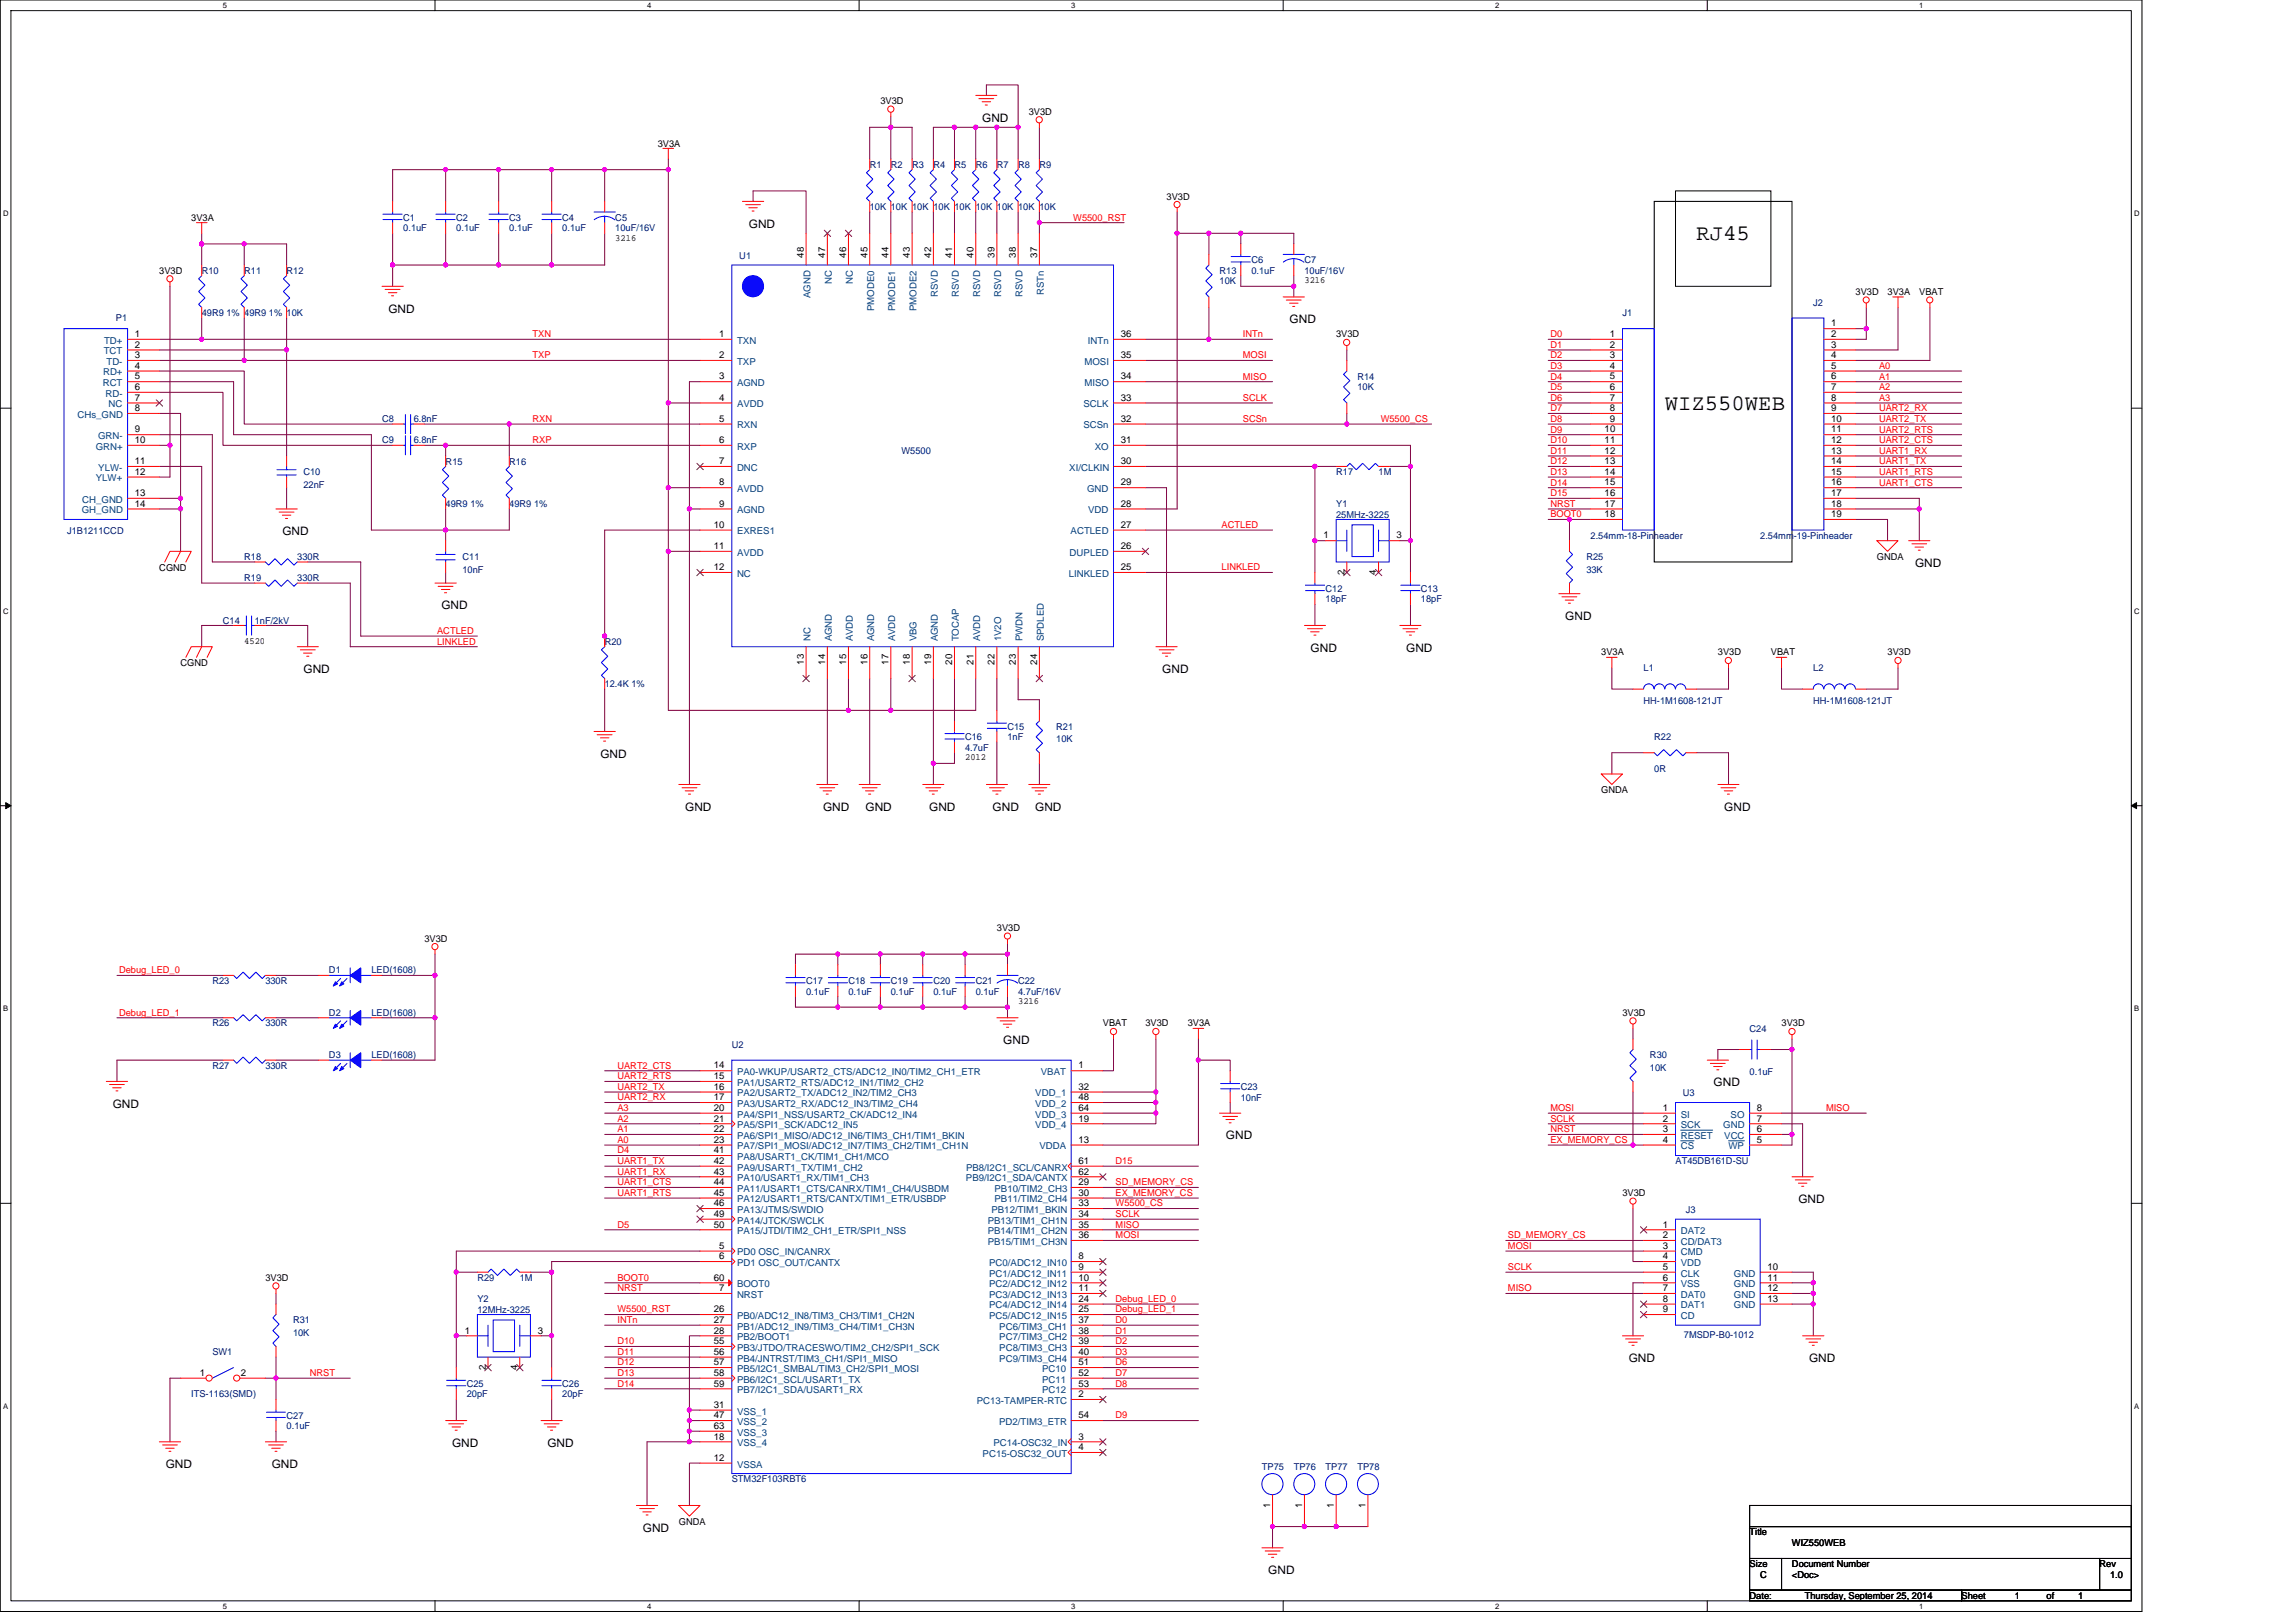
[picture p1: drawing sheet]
<svg xmlns="http://www.w3.org/2000/svg" width="297mm" height="210mm" viewBox="0 0 297 210" stroke-linecap="round" stroke-linejoin="round" font-family="sans-serif">
<defs><g id="words">
<g font-size="2.9">
<text x="219.5" y="31.1">RJ45</text>
<text x="215.4" y="53.1">WIZ550WEB</text>
</g>
<g font-size="1.5">
<text x="127.1" y="15.8">GND</text>
<text x="96.9" y="29.5">GND</text>
<text x="50.2" y="40.4">GND</text>
<text x="166.8" y="41.8">GND</text>
<text x="36.5" y="69.3">GND</text>
<text x="247.8" y="73.4">GND</text>
<text x="57.1" y="78.8">GND</text>
<text x="202.5" y="80.2">GND</text>
<text x="39.3" y="87.1">GND</text>
<text x="150.4" y="87.1">GND</text>
<text x="169.6" y="84.3">GND</text>
<text x="181.9" y="84.3">GND</text>
<text x="77.7" y="98.1">GND</text>
<text x="88.6" y="104.9">GND</text>
<text x="106.5" y="104.9">GND</text>
<text x="112" y="104.9">GND</text>
<text x="120.2" y="104.9">GND</text>
<text x="128.4" y="104.9">GND</text>
<text x="133.9" y="104.9">GND</text>
<text x="223.1" y="104.9">GND</text>
<text x="129.8" y="135.1">GND</text>
<text x="14.6" y="143.3">GND</text>
<text x="221.7" y="140.6">GND</text>
<text x="158.6" y="147.4">GND</text>
<text x="232.7" y="155.7">GND</text>
<text x="210.7" y="176.2">GND</text>
<text x="234" y="176.2">GND</text>
<text x="21.4" y="189.9">GND</text>
<text x="35.2" y="189.9">GND</text>
<text x="58.5" y="187.2">GND</text>
<text x="70.8" y="187.2">GND</text>
<text x="83.2" y="198.2">GND</text>
<text x="164.1" y="203.7">GND</text>
</g>
<g font-size="1.2">
<text x="113.9" y="13.5">3V3D</text>
<text x="133.1" y="14.8">3V3D</text>
<text x="85.1" y="19">3V3A</text>
<text x="24.7" y="28.6">3V3A</text>
<text x="150.9" y="25.8">3V3D</text>
<text x="20.6" y="35.4">3V3D</text>
<text x="79.6" y="31.2">3216</text>
<text x="104" y="33.3" transform="rotate(-90 104 33.3)">48</text>
<text x="106.7" y="33.3" transform="rotate(-90 106.7 33.3)">47</text>
<text x="109.5" y="33.3" transform="rotate(-90 109.5 33.3)">46</text>
<text x="112.2" y="33.3" transform="rotate(-90 112.2 33.3)">45</text>
<text x="115" y="33.3" transform="rotate(-90 115 33.3)">44</text>
<text x="117.7" y="33.3" transform="rotate(-90 117.7 33.3)">43</text>
<text x="120.5" y="33.3" transform="rotate(-90 120.5 33.3)">42</text>
<text x="123.2" y="33.3" transform="rotate(-90 123.2 33.3)">41</text>
<text x="125.9" y="33.3" transform="rotate(-90 125.9 33.3)">40</text>
<text x="128.7" y="33.3" transform="rotate(-90 128.7 33.3)">39</text>
<text x="131.4" y="33.3" transform="rotate(-90 131.4 33.3)">38</text>
<text x="134.2" y="33.3" transform="rotate(-90 134.2 33.3)">37</text>
<text x="168.8" y="36.6">3216</text>
<text x="240.1" y="38.2">3V3D</text>
<text x="244.2" y="38.2">3V3A</text>
<text x="248.3" y="38.2">VBAT</text>
<text x="17.5" y="43.6">1</text>
<text x="17.5" y="47.7">4</text>
<text x="17.5" y="45">2</text>
<text x="17.5" y="46.3">3</text>
<text x="93" y="43.6">1</text>
<text x="93" y="46.3">2</text>
<text x="145" y="46.3">35</text>
<text x="145" y="43.6">36</text>
<text x="172.9" y="43.6">3V3D</text>
<text x="208.3" y="43.6">1</text>
<text x="208.3" y="45">2</text>
<text x="208.3" y="46.3">3</text>
<text x="208.3" y="47.7">4</text>
<text x="236.9" y="42.2">1</text>
<text x="236.9" y="43.6">2</text>
<text x="236.9" y="45">3</text>
<text x="236.9" y="46.3">4</text>
<text x="236.9" y="47.7">5</text>
<text x="17.5" y="49.1">5</text>
<text x="17.5" y="50.5">6</text>
<text x="17.5" y="53.2">8</text>
<text x="17.5" y="51.8">7</text>
<text x="93" y="49.1">3</text>
<text x="93" y="51.8">4</text>
<text x="145" y="49.1">34</text>
<text x="145" y="51.8">33</text>
<text x="208.3" y="49.1">5</text>
<text x="208.3" y="50.5">6</text>
<text x="208.3" y="51.8">7</text>
<text x="208.3" y="53.2">8</text>
<text x="236.9" y="49.1">6</text>
<text x="236.9" y="50.5">7</text>
<text x="236.9" y="51.8">8</text>
<text x="236.9" y="53.2">9</text>
<text x="17.5" y="55.9">9</text>
<text x="17.5" y="57.3">10</text>
<text x="93" y="54.6">5</text>
<text x="93" y="57.3">6</text>
<text x="145" y="54.6">32</text>
<text x="145" y="57.3">31</text>
<text x="207.6" y="55.9">10</text>
<text x="207.6" y="57.3">11</text>
<text x="207.6" y="58.7">12</text>
<text x="208.3" y="54.6">9</text>
<text x="236.9" y="54.6">10</text>
<text x="236.9" y="55.9">11</text>
<text x="236.9" y="57.3">12</text>
<text x="236.9" y="58.7">13</text>
<text x="17.5" y="65.6">14</text>
<text x="17.5" y="60">11</text>
<text x="17.5" y="64.2">13</text>
<text x="17.5" y="61.4">12</text>
<text x="93" y="60">7</text>
<text x="93" y="62.8">8</text>
<text x="93" y="65.6">9</text>
<text x="145" y="62.8">29</text>
<text x="145" y="65.6">28</text>
<text x="145" y="60">30</text>
<text x="207.6" y="60">13</text>
<text x="207.6" y="61.4">14</text>
<text x="207.6" y="62.8">15</text>
<text x="207.6" y="64.2">16</text>
<text x="207.6" y="65.6">17</text>
<text x="236.9" y="60">14</text>
<text x="236.9" y="61.4">15</text>
<text x="236.9" y="62.8">16</text>
<text x="236.9" y="64.2">17</text>
<text x="236.9" y="65.6">18</text>
<text x="92.4" y="68.3">10</text>
<text x="92.4" y="71">11</text>
<text x="145" y="71">26</text>
<text x="145" y="68.3">27</text>
<text x="171.2" y="69.7">1</text>
<text x="180.7" y="69.7">3</text>
<text x="207.6" y="66.9">18</text>
<text x="236.9" y="66.9">19</text>
<text x="20.6" y="73.8">CGND</text>
<text x="92.4" y="73.8">12</text>
<text x="145" y="73.8">25</text>
<text x="173.9" y="74.4" transform="rotate(-90 173.9 74.4)">2</text>
<text x="178.1" y="74.4" transform="rotate(-90 178.1 74.4)">4</text>
<text x="242.8" y="72.5">GNDA</text>
<text x="31.6" y="83.3">4520</text>
<text x="23.4" y="86.2">CGND</text>
<text x="104" y="86" transform="rotate(-90 104 86)">13</text>
<text x="106.7" y="86" transform="rotate(-90 106.7 86)">14</text>
<text x="109.5" y="86" transform="rotate(-90 109.5 86)">15</text>
<text x="112.2" y="86" transform="rotate(-90 112.2 86)">16</text>
<text x="115" y="86" transform="rotate(-90 115 86)">17</text>
<text x="117.7" y="86" transform="rotate(-90 117.7 86)">18</text>
<text x="120.5" y="86" transform="rotate(-90 120.5 86)">19</text>
<text x="123.2" y="86" transform="rotate(-90 123.2 86)">20</text>
<text x="125.9" y="86" transform="rotate(-90 125.9 86)">21</text>
<text x="128.7" y="86" transform="rotate(-90 128.7 86)">22</text>
<text x="131.4" y="86" transform="rotate(-90 131.4 86)">23</text>
<text x="134.2" y="86" transform="rotate(-90 134.2 86)">24</text>
<text x="207.2" y="84.8">3V3A</text>
<text x="222.2" y="84.8">3V3D</text>
<text x="229.1" y="84.8">VBAT</text>
<text x="244.2" y="84.8">3V3D</text>
<text x="124.9" y="98.4">2012</text>
<text x="207.2" y="102.6">GNDA</text>
<text x="54.9" y="121.8">3V3D</text>
<text x="129" y="120.5">3V3D</text>
<text x="131.7" y="129.9">3216</text>
<text x="209.9" y="131.4">3V3D</text>
<text x="142.7" y="132.8">VBAT</text>
<text x="148.2" y="132.8">3V3D</text>
<text x="153.7" y="132.8">3V3A</text>
<text x="230.5" y="132.8">3V3D</text>
<text x="92.4" y="138.2">14</text>
<text x="92.4" y="139.6">15</text>
<text x="92.4" y="141">16</text>
<text x="92.4" y="142.3">17</text>
<text x="92.4" y="143.7">20</text>
<text x="139.5" y="141">32</text>
<text x="139.5" y="142.3">48</text>
<text x="139.5" y="143.7">64</text>
<text x="139.5" y="138.2">1</text>
<text x="215.1" y="143.7">1</text>
<text x="227.3" y="143.7">8</text>
<text x="92.4" y="145.1">21</text>
<text x="92.4" y="146.5">22</text>
<text x="92.4" y="147.8">23</text>
<text x="92.4" y="149.2">41</text>
<text x="139.5" y="145.1">19</text>
<text x="139.5" y="147.8">13</text>
<text x="215.1" y="146.5">3</text>
<text x="215.1" y="147.8">4</text>
<text x="215.1" y="145.1">2</text>
<text x="227.3" y="145.1">7</text>
<text x="227.3" y="147.8">5</text>
<text x="227.3" y="146.5">6</text>
<text x="92.4" y="152">43</text>
<text x="92.4" y="153.3">44</text>
<text x="92.4" y="154.7">45</text>
<text x="92.4" y="150.6">42</text>
<text x="139.5" y="150.6">61</text>
<text x="139.5" y="152">62</text>
<text x="139.5" y="153.3">29</text>
<text x="139.5" y="154.7">30</text>
<text x="209.9" y="154.7">3V3D</text>
<text x="92.4" y="156.1">46</text>
<text x="92.4" y="157.4">49</text>
<text x="92.4" y="158.8">50</text>
<text x="93" y="161.6">5</text>
<text x="139.5" y="157.4">34</text>
<text x="139.5" y="158.8">35</text>
<text x="139.5" y="160.2">36</text>
<text x="139.5" y="156.1">33</text>
<text x="215.1" y="158.8">1</text>
<text x="215.1" y="160.2">2</text>
<text x="215.1" y="161.6">3</text>
<text x="34.3" y="165.7">3V3D</text>
<text x="92.4" y="165.7">60</text>
<text x="93" y="167">7</text>
<text x="93" y="162.9">6</text>
<text x="139.5" y="162.9">8</text>
<text x="139.5" y="164.3">9</text>
<text x="139.5" y="165.7">10</text>
<text x="139.5" y="167">11</text>
<text x="215.1" y="162.9">4</text>
<text x="215.1" y="164.3">5</text>
<text x="215.1" y="165.7">6</text>
<text x="215.1" y="167">7</text>
<text x="228.7" y="164.3">10</text>
<text x="228.7" y="165.7">11</text>
<text x="228.7" y="167">12</text>
<text x="60.1" y="172.5">1</text>
<text x="69.6" y="172.5">3</text>
<text x="92.4" y="169.8">26</text>
<text x="92.4" y="171.2">27</text>
<text x="92.4" y="172.5">28</text>
<text x="92.4" y="173.9">55</text>
<text x="139.5" y="168.4">24</text>
<text x="139.5" y="169.8">25</text>
<text x="139.5" y="171.2">37</text>
<text x="139.5" y="172.5">38</text>
<text x="139.5" y="173.9">39</text>
<text x="215.1" y="168.4">8</text>
<text x="215.1" y="169.8">9</text>
<text x="228.7" y="168.4">13</text>
<text x="25.8" y="178">1</text>
<text x="31.2" y="178">2</text>
<text x="62.8" y="177.2" transform="rotate(-90 62.8 177.2)">2</text>
<text x="66.9" y="177.2" transform="rotate(-90 66.9 177.2)">4</text>
<text x="92.4" y="175.3">56</text>
<text x="92.4" y="176.6">57</text>
<text x="92.4" y="178">58</text>
<text x="92.4" y="179.4">59</text>
<text x="139.5" y="175.3">40</text>
<text x="139.5" y="176.6">51</text>
<text x="139.5" y="178">52</text>
<text x="139.5" y="179.4">53</text>
<text x="92.4" y="182.1">31</text>
<text x="92.4" y="183.5">47</text>
<text x="92.4" y="184.9">63</text>
<text x="139.5" y="180.8">2</text>
<text x="139.5" y="183.5">54</text>
<text x="92.4" y="186.2">18</text>
<text x="92.4" y="189">12</text>
<text x="139.5" y="187.6">4</text>
<text x="139.5" y="186.2">3</text>
<text x="87.8" y="197.3">GNDA</text>
<text x="164.3" y="195.1" transform="rotate(-90 164.3 195.1)">1</text>
<text x="168.5" y="195.1" transform="rotate(-90 168.5 195.1)">1</text>
<text x="172.6" y="195.1" transform="rotate(-90 172.6 195.1)">1</text>
<text x="176.7" y="195.1" transform="rotate(-90 176.7 195.1)">1</text>
<text x="226.4" y="198.6">Title</text>
<text x="226.4" y="202.8">Size</text>
<text x="231.8" y="202.8">Document Number</text>
<text x="231.8" y="200">WIZ550WEB</text>
<text x="271.6" y="202.8">Rev</text>
<text x="226.4" y="206.9">Date:</text>
<text x="227.7" y="204.1">C</text>
<text x="231.8" y="204.1">&lt;Doc&gt;</text>
<text x="233.5" y="206.9">Thursday, September 25, 2014</text>
<text x="253.8" y="206.9">Sheet</text>
<text x="260.6" y="206.9">1</text>
<text x="264.8" y="206.9">of</text>
<text x="268.9" y="206.9">1</text>
<text x="273" y="204.1">1.0</text>
</g>
<g font-size="1.2" fill="#000080">
<text x="112.5" y="21.7">R1</text>
<text x="115.2" y="21.7">R2</text>
<text x="118" y="21.7">R3</text>
<text x="120.8" y="21.7">R4</text>
<text x="123.5" y="21.7">R5</text>
<text x="126.2" y="21.7">R6</text>
<text x="129" y="21.7">R7</text>
<text x="131.7" y="21.7">R8</text>
<text x="134.5" y="21.7">R9</text>
<text x="52.2" y="28.6">C1</text>
<text x="52.2" y="29.9">0.1uF</text>
<text x="59" y="28.6">C2</text>
<text x="59" y="29.9">0.1uF</text>
<text x="65.9" y="28.6">C3</text>
<text x="65.9" y="29.9">0.1uF</text>
<text x="72.7" y="28.6">C4</text>
<text x="72.7" y="29.9">0.1uF</text>
<text x="79.6" y="28.6">C5</text>
<text x="79.6" y="29.9">10uF/16V</text>
<text x="112.5" y="27.2">10K 10K 10K 10K 10K 10K 10K 10K 10K</text>
<text x="26.1" y="35.4">R10</text>
<text x="31.6" y="35.4">R11</text>
<text x="37.1" y="35.4">R12</text>
<text x="95.6" y="33.5">U1</text>
<text x="157.8" y="35.4">R13</text>
<text x="161.9" y="34">C6</text>
<text x="161.9" y="35.4">0.1uF</text>
<text x="168.8" y="34">C7</text>
<text x="168.8" y="35.4">10uF/16V</text>
<text x="15" y="41.6">P1</text>
<text x="26.1" y="40.9">49R9 1% 49R9 1% 10K</text>
<text x="157.8" y="36.8">10K</text>
<text x="209.9" y="40.9">J1</text>
<text x="234.6" y="39.5">J2</text>
<text x="175.6" y="49.1">R14</text>
<text x="175.6" y="50.5">10K</text>
<text x="49.4" y="57.4">C9</text>
<text x="49.4" y="54.6">C8</text>
<text x="53.5" y="57.4">6.8nF</text>
<text x="53.5" y="54.6">6.8nF</text>
<text x="116.6" y="58.7">W5500</text>
<text x="39.3" y="61.5">C10</text>
<text x="39.3" y="63.1">22nF</text>
<text x="57.7" y="60.1">R15</text>
<text x="57.7" y="65.6">49R9 1%</text>
<text x="65.9" y="60.1">R16</text>
<text x="65.9" y="65.6">49R9 1%</text>
<text x="172.9" y="61.5">R17</text>
<text x="172.9" y="65.6">Y1</text>
<text x="178.3" y="61.5">1M</text>
<text x="8.7" y="69.2">J1B1211CCD</text>
<text x="172.9" y="67">25MHz-3225</text>
<text x="205.8" y="69.7">2.54mm-18-Pinheader</text>
<text x="227.7" y="69.7">2.54mm-19-Pinheader</text>
<text x="31.6" y="72.5">R18</text>
<text x="31.6" y="75.2">R19</text>
<text x="38.5" y="72.5">330R</text>
<text x="38.5" y="75.2">330R</text>
<text x="59.8" y="72.5">C11</text>
<text x="59.8" y="74.1">10nF</text>
<text x="171.5" y="76.6">C12</text>
<text x="171.5" y="77.9">18pF</text>
<text x="183.8" y="76.6">C13</text>
<text x="183.8" y="77.9">18pF</text>
<text x="205.2" y="72.5">R25</text>
<text x="205.2" y="74.1">33K</text>
<text x="28.8" y="80.7">C14</text>
<text x="33" y="80.7">1nF/2kV</text>
<text x="78.2" y="83.4">R20</text>
<text x="78.2" y="88.9">12.4K 1%</text>
<text x="212.6" y="86.8">L1</text>
<text x="234.6" y="86.8">L2</text>
<text x="124.9" y="95.8">C16</text>
<text x="130.3" y="94.4">C15</text>
<text x="130.3" y="95.8">1nF</text>
<text x="136.6" y="94.4">R21</text>
<text x="212.6" y="91.1">HH-1M1608-121JT</text>
<text x="214" y="95.8">R22</text>
<text x="234.6" y="91.1">HH-1M1608-121JT</text>
<text x="124.9" y="97.1">4.7uF</text>
<text x="136.6" y="96">10K</text>
<text x="214" y="99.9">0R</text>
<text x="42.6" y="125.9">D1</text>
<text x="48" y="125.9">LED(1608)</text>
<text x="27.5" y="127.3">R23</text>
<text x="34.3" y="127.3">330R</text>
<text x="42.6" y="131.4">D2</text>
<text x="48" y="131.4">LED(1608)</text>
<text x="104.3" y="127.3">C17</text>
<text x="104.3" y="128.7">0.1uF</text>
<text x="109.8" y="127.3">C18</text>
<text x="109.8" y="128.7">0.1uF</text>
<text x="115.2" y="127.3">C19</text>
<text x="115.2" y="128.7">0.1uF</text>
<text x="120.8" y="127.3">C20</text>
<text x="120.8" y="128.7">0.1uF</text>
<text x="126.2" y="127.3">C21</text>
<text x="126.2" y="128.7">0.1uF</text>
<text x="131.7" y="127.3">C22</text>
<text x="131.7" y="128.7">4.7uF/16V</text>
<text x="27.5" y="132.8">R26</text>
<text x="34.3" y="132.8">330R</text>
<text x="42.6" y="136.9">D3</text>
<text x="48" y="136.9">LED(1608)</text>
<text x="94.7" y="135.6">U2</text>
<text x="213.5" y="136.9">R30</text>
<text x="226.4" y="133.5">C24</text>
<text x="27.5" y="138.3">R27</text>
<text x="34.3" y="138.3">330R</text>
<text x="160.5" y="141">C23</text>
<text x="160.5" y="142.4">10nF</text>
<text x="213.5" y="138.6">10K</text>
<text x="217.7" y="141.9">U3</text>
<text x="226.4" y="139.1">0.1uF</text>
<text x="216.8" y="150.6">AT45DB161D-SU</text>
<text x="218.1" y="156.9">J3</text>
<text x="61.8" y="165.7">R29</text>
<text x="67.2" y="165.7">1M</text>
<text x="37.9" y="171.2">R31</text>
<text x="37.9" y="172.8">10K</text>
<text x="61.8" y="168.5">Y2</text>
<text x="61.8" y="169.8">12MHz-3225</text>
<text x="217.8" y="173.1">7MSDP-B0-1012</text>
<text x="27.5" y="175.3">SW1</text>
<text x="60.4" y="179.4">C25</text>
<text x="72.7" y="179.4">C26</text>
<text x="24.7" y="180.8">ITS-1163(SMD)</text>
<text x="37.1" y="183.6">C27</text>
<text x="37.1" y="184.9">0.1uF</text>
<text x="60.4" y="180.8">20pF</text>
<text x="72.7" y="180.8">20pF</text>
<text x="94.7" y="191.8">STM32F103RBT6</text>
<text x="163.3" y="190.1">TP75</text>
<text x="167.4" y="190.1">TP76</text>
<text x="171.5" y="190.1">TP77</text>
<text x="175.6" y="190.1">TP78</text>
</g>
<g font-size="1.2" fill="#f00">
<text x="138.8" y="28.5">W5500_RST</text>
<text x="68.9" y="43.6">TXN</text>
<text x="68.9" y="46.4">TXP</text>
<text x="160.8" y="46.4">MOSI</text>
<text x="160.8" y="43.6">INTn</text>
<text x="200.6" y="43.6">D0</text>
<text x="200.6" y="45">D1</text>
<text x="200.6" y="46.4">D2</text>
<text x="200.6" y="47.7">D3</text>
<text x="243.1" y="47.7">A0</text>
<text x="160.8" y="51.9">SCLK</text>
<text x="160.8" y="49.1">MISO</text>
<text x="200.6" y="49.1">D4</text>
<text x="200.6" y="50.5">D5</text>
<text x="200.6" y="51.9">D6</text>
<text x="200.6" y="53.2">D7</text>
<text x="243.1" y="49.1">A1</text>
<text x="243.1" y="50.5">A2</text>
<text x="243.1" y="51.9">A3</text>
<text x="243.1" y="53.2">UART2_RX</text>
<text x="68.9" y="54.6">RXN</text>
<text x="68.9" y="57.3">RXP</text>
<text x="160.8" y="54.6">SCSn</text>
<text x="178.6" y="54.6">W5500_CS</text>
<text x="200.6" y="54.6">D8</text>
<text x="200.6" y="56">D9</text>
<text x="200.6" y="57.3">D10</text>
<text x="200.6" y="58.7">D11</text>
<text x="243.1" y="54.6">UART2_TX</text>
<text x="243.1" y="56">UART2_RTS</text>
<text x="243.1" y="57.3">UART2_CTS</text>
<text x="243.1" y="58.7">UART1_RX</text>
<text x="200.6" y="60.1">D12</text>
<text x="200.6" y="61.4">D13</text>
<text x="200.6" y="62.8">D14</text>
<text x="200.6" y="64.2">D15</text>
<text x="200.6" y="65.6">NRST</text>
<text x="243.1" y="60.1">UART1_TX</text>
<text x="243.1" y="61.4">UART1_RTS</text>
<text x="243.1" y="62.8">UART1_CTS</text>
<text x="158" y="68.3">ACTLED</text>
<text x="200.6" y="66.9">BOOT0</text>
<text x="158" y="73.8">LINKLED</text>
<text x="56.6" y="83.4">LINKLED</text>
<text x="56.6" y="82">ACTLED</text>
<text x="15.4" y="125.9">Debug_LED_0</text>
<text x="15.4" y="131.4">Debug_LED_1</text>
<text x="79.9" y="138.3">UART2_CTS</text>
<text x="79.9" y="139.6">UART2_RTS</text>
<text x="79.9" y="141">UART2_TX</text>
<text x="79.9" y="142.4">UART2_RX</text>
<text x="79.9" y="143.7">A3</text>
<text x="200.6" y="143.7">MOSI</text>
<text x="236.2" y="143.7">MISO</text>
<text x="79.9" y="145.1">A2</text>
<text x="79.9" y="146.5">A1</text>
<text x="79.9" y="147.9">A0</text>
<text x="79.9" y="149.2">D4</text>
<text x="200.6" y="146.5">NRST</text>
<text x="200.6" y="145.1">SCLK</text>
<text x="200.6" y="147.9">EX_MEMORY_CS</text>
<text x="79.9" y="150.6">UART1_TX</text>
<text x="79.9" y="152">UART1_RX</text>
<text x="79.9" y="153.4">UART1_CTS</text>
<text x="79.9" y="154.7">UART1_RTS</text>
<text x="144.3" y="150.6">D15</text>
<text x="144.3" y="154.7">EX_MEMORY_CS</text>
<text x="144.3" y="153.4">SD_MEMORY_CS</text>
<text x="79.9" y="158.8">D5</text>
<text x="144.3" y="156.1">W5500_CS</text>
<text x="144.3" y="157.5">SCLK</text>
<text x="144.3" y="158.8">MISO</text>
<text x="144.3" y="160.2">MOSI</text>
<text x="195.1" y="161.6">MOSI</text>
<text x="195.1" y="160.2">SD_MEMORY_CS</text>
<text x="79.9" y="167.1">NRST</text>
<text x="79.9" y="165.7">BOOT0</text>
<text x="195.1" y="164.3">SCLK</text>
<text x="195.1" y="167.1">MISO</text>
<text x="79.9" y="169.8">W5500_RST</text>
<text x="79.9" y="171.2">INTn</text>
<text x="79.9" y="173.9">D10</text>
<text x="144.3" y="168.4">Debug_LED_0</text>
<text x="144.3" y="169.8">Debug_LED_1</text>
<text x="144.3" y="171.2">D0</text>
<text x="144.3" y="172.6">D1</text>
<text x="144.3" y="173.9">D2</text>
<text x="40.1" y="178">NRST</text>
<text x="79.9" y="175.3">D11</text>
<text x="79.9" y="176.7">D12</text>
<text x="79.9" y="178">D13</text>
<text x="79.9" y="179.4">D14</text>
<text x="144.3" y="175.3">D3</text>
<text x="144.3" y="176.7">D6</text>
<text x="144.3" y="178">D7</text>
<text x="144.3" y="179.4">D8</text>
<text x="144.3" y="183.5">D9</text>
</g>
<g font-size="1.2" fill="#004080">
<text x="104.9" y="38.6" transform="rotate(-90 104.9 38.6)">AGND</text>
<text x="107.6" y="36.8" transform="rotate(-90 107.6 36.8)">NC</text>
<text x="110.3" y="36.8" transform="rotate(-90 110.3 36.8)">NC</text>
<text x="113.1" y="40.2" transform="rotate(-90 113.1 40.2)">PMODE0</text>
<text x="115.8" y="40.2" transform="rotate(-90 115.8 40.2)">PMODE1</text>
<text x="118.6" y="40.2" transform="rotate(-90 118.6 40.2)">PMODE2</text>
<text x="121.3" y="38.4" transform="rotate(-90 121.3 38.4)">RSVD</text>
<text x="124.1" y="38.4" transform="rotate(-90 124.1 38.4)">RSVD</text>
<text x="126.8" y="38.4" transform="rotate(-90 126.8 38.4)">RSVD</text>
<text x="129.5" y="38.4" transform="rotate(-90 129.5 38.4)">RSVD</text>
<text x="132.3" y="38.4" transform="rotate(-90 132.3 38.4)">RSVD</text>
<text x="135" y="38.2" transform="rotate(-90 135 38.2)">RSTn</text>
<text x="13.4" y="45.8">TCT</text>
<text x="13.5" y="44.5">TD+</text>
<text x="13.8" y="47.2">TD-</text>
<text x="95.4" y="44.5">TXN</text>
<text x="95.4" y="47.2">TXP</text>
<text x="140.3" y="47.2">MOSI</text>
<text x="140.7" y="44.5">INTn</text>
<text x="13.3" y="50">RCT</text>
<text x="13.3" y="48.6">RD+</text>
<text x="13.6" y="51.3">RD-</text>
<text x="14.1" y="52.7">NC</text>
<text x="95.4" y="50">AGND</text>
<text x="95.4" y="52.7">AVDD</text>
<text x="140.2" y="52.7">SCLK</text>
<text x="140.3" y="50">MISO</text>
<text x="10" y="54.1">CHs_GND</text>
<text x="12.4" y="58.2">GRN+</text>
<text x="12.7" y="56.8">GRN-</text>
<text x="95.4" y="55.4">RXN</text>
<text x="95.4" y="58.2">RXP</text>
<text x="140.2" y="55.4">SCSn</text>
<text x="141.6" y="58.2">XO</text>
<text x="10.6" y="65">CH_GND</text>
<text x="12.4" y="62.3">YLW+</text>
<text x="12.7" y="60.9">YLW-</text>
<text x="95.4" y="60.9">DNC</text>
<text x="95.4" y="63.7">AVDD</text>
<text x="138.3" y="60.9">XI/CLKIN</text>
<text x="140.6" y="63.7">GND</text>
<text x="10.6" y="66.4">GH_GND</text>
<text x="95.4" y="66.4">AGND</text>
<text x="95.4" y="69.2">EXRES1</text>
<text x="95.4" y="71.9">AVDD</text>
<text x="138.4" y="71.9">DUPLED</text>
<text x="138.5" y="69.2">ACTLED</text>
<text x="140.8" y="66.4">VDD</text>
<text x="95.4" y="74.6">NC</text>
<text x="138.3" y="74.6">LINKLED</text>
<text x="104.9" y="83" transform="rotate(-90 104.9 83)">NC</text>
<text x="107.6" y="83" transform="rotate(-90 107.6 83)">AGND</text>
<text x="110.3" y="83" transform="rotate(-90 110.3 83)">AVDD</text>
<text x="113.1" y="83" transform="rotate(-90 113.1 83)">AGND</text>
<text x="115.8" y="83" transform="rotate(-90 115.8 83)">AVDD</text>
<text x="118.6" y="83" transform="rotate(-90 118.6 83)">VBG</text>
<text x="121.3" y="83" transform="rotate(-90 121.3 83)">AGND</text>
<text x="124.1" y="83" transform="rotate(-90 124.1 83)">TOCAP</text>
<text x="126.8" y="83" transform="rotate(-90 126.8 83)">AVDD</text>
<text x="129.5" y="83" transform="rotate(-90 129.5 83)">1V2O</text>
<text x="132.3" y="83" transform="rotate(-90 132.3 83)">PWDN</text>
<text x="135" y="83" transform="rotate(-90 135 83)">SPDLED</text>
<text x="95.4" y="139.1">PA0-WKUP/USART2_CTS/ADC12_IN0/TIM2_CH1_ETR</text>
<text x="95.4" y="140.5">PA1/USART2_RTS/ADC12_IN1/TIM2_CH2</text>
<text x="95.4" y="141.9">PA2/USART2_TX/ADC12_IN2/TIM2_CH3</text>
<text x="95.4" y="143.2">PA3/USART2_RX/ADC12_IN3/TIM2_CH4</text>
<text x="133.9" y="141.9">VDD_1</text>
<text x="133.9" y="143.2">VDD_2</text>
<text x="134.7" y="139.1">VBAT</text>
<text x="95.4" y="144.6">PA4/SPI1_NSS/USART2_CK/ADC12_IN4</text>
<text x="95.4" y="146">PA5/SPI1_SCK/ADC12_IN5</text>
<text x="95.4" y="147.3">PA6/SPI1_MISO/ADC12_IN6/TIM3_CH1/TIM1_BKIN</text>
<text x="95.4" y="148.7">PA7/SPI1_MOSI/ADC12_IN7/TIM3_CH2/TIM1_CH1N</text>
<text x="133.9" y="144.6">VDD_3</text>
<text x="133.9" y="146">VDD_4</text>
<text x="134.5" y="148.7">VDDA</text>
<text x="217.4" y="144.6">SI</text>
<text x="217.4" y="146">SCK</text>
<text x="217.4" y="147.3">RESET</text>
<text x="217.4" y="148.7">CS</text>
<text x="222.9" y="146">GND</text>
<text x="223.1" y="147.3">VCC</text>
<text x="223.6" y="148.7">WP</text>
<text x="223.9" y="144.6">SO</text>
<text x="95.4" y="152.8">PA10/USART1_RX/TIM1_CH3</text>
<text x="95.4" y="154.2">PA11/USART1_CTS/CANRX/TIM1_CH4/USBDM</text>
<text x="95.4" y="155.6">PA12/USART1_RTS/CANTX/TIM1_ETR/USBDP</text>
<text x="95.4" y="150.1">PA8/USART1_CK/TIM1_CH1/MCO</text>
<text x="95.4" y="151.4">PA9/USART1_TX/TIM1_CH2</text>
<text x="125" y="152.8">PB9/I2C1_SDA/CANTX</text>
<text x="125" y="151.4">PB8/I2C1_SCL/CANRX</text>
<text x="128.7" y="154.2">PB10/TIM2_CH3</text>
<text x="128.7" y="155.6">PB11/TIM2_CH4</text>
<text x="95.4" y="156.9">PA13/JTMS/SWDIO</text>
<text x="95.4" y="158.3">PA14/JTCK/SWCLK</text>
<text x="95.4" y="159.7">PA15/JTDI/TIM2_CH1_ETR/SPI1_NSS</text>
<text x="127.8" y="158.3">PB13/TIM1_CH1N</text>
<text x="127.8" y="159.7">PB14/TIM1_CH2N</text>
<text x="127.8" y="161.1">PB15/TIM1_CH3N</text>
<text x="128.3" y="156.9">PB12/TIM1_BKIN</text>
<text x="217.4" y="159.7">DAT2</text>
<text x="217.4" y="161.1">CD/DAT3</text>
<text x="95.4" y="167.9">NRST</text>
<text x="95.4" y="166.5">BOOT0</text>
<text x="95.4" y="162.4">PD0 OSC_IN/CANRX</text>
<text x="95.4" y="163.8">PD1 OSC_OUT/CANTX</text>
<text x="128" y="163.8">PC0/ADC12_IN10</text>
<text x="128" y="165.2">PC1/ADC12_IN11</text>
<text x="128" y="166.5">PC2/ADC12_IN12</text>
<text x="128" y="167.9">PC3/ADC12_IN13</text>
<text x="217.4" y="162.4">CMD</text>
<text x="217.4" y="163.8">VDD</text>
<text x="217.4" y="165.2">CLK</text>
<text x="217.4" y="166.5">VSS</text>
<text x="217.4" y="167.9">DAT0</text>
<text x="224.3" y="165.2">GND</text>
<text x="224.3" y="166.5">GND</text>
<text x="224.3" y="167.9">GND</text>
<text x="95.4" y="170.6">PB0/ADC12_IN8/TIM3_CH3/TIM1_CH2N</text>
<text x="95.4" y="172">PB1/ADC12_IN9/TIM3_CH4/TIM1_CH3N</text>
<text x="95.4" y="173.4">PB2/BOOT1</text>
<text x="128" y="169.3">PC4/ADC12_IN14</text>
<text x="128" y="170.6">PC5/ADC12_IN15</text>
<text x="129.3" y="172">PC6/TIM3_CH1</text>
<text x="129.3" y="173.4">PC7/TIM3_CH2</text>
<text x="217.4" y="169.3">DAT1</text>
<text x="217.4" y="170.6">CD</text>
<text x="224.3" y="169.3">GND</text>
<text x="95.4" y="174.8">PB3/JTDO/TRACESWO/TIM2_CH2/SPI1_SCK</text>
<text x="95.4" y="176.1">PB4/JNTRST/TIM3_CH1/SPI1_MISO</text>
<text x="95.4" y="177.5">PB5/I2C1_SMBAL/TIM3_CH2/SPI1_MOSI</text>
<text x="95.4" y="178.9">PB6/I2C1_SCL/USART1_TX</text>
<text x="129.3" y="174.8">PC8/TIM3_CH3</text>
<text x="129.3" y="176.1">PC9/TIM3_CH4</text>
<text x="134.8" y="177.5">PC10</text>
<text x="134.8" y="178.9">PC11</text>
<text x="95.4" y="183">VSS_1</text>
<text x="95.4" y="184.4">VSS_2</text>
<text x="95.4" y="185.7">VSS_3</text>
<text x="95.4" y="180.3">PB7/I2C1_SDA/USART1_RX</text>
<text x="126.4" y="181.6">PC13-TAMPER-RTC</text>
<text x="129.3" y="184.4">PD2/TIM3_ETR</text>
<text x="134.8" y="180.3">PC12</text>
<text x="95.4" y="187.1">VSS_4</text>
<text x="95.4" y="189.9">VSSA</text>
<text x="127.1" y="188.5">PC15-OSC32_OUT</text>
<text x="128.5" y="187.1">PC14-OSC32_IN</text>
</g>
<g font-size="1">
<text x="28.8" y="1">5</text>
<text x="83.7" y="1">4</text>
<text x="138.6" y="1">3</text>
<text x="193.4" y="1">2</text>
<text x="248.3" y="1">1</text>
<text x=".4" y="28">D</text>
<text x="276.1" y="28">D</text>
<text x=".4" y="79.4">C</text>
<text x="276.1" y="79.4">C</text>
<text x=".4" y="130.9">B</text>
<text x="276.1" y="130.9">B</text>
<text x=".4" y="182.3">A</text>
<text x="276.1" y="182.3">A</text>
<text x="28.8" y="208.2">5</text>
<text x="83.7" y="208.2">4</text>
<text x="138.6" y="208.2">3</text>
<text x="193.4" y="208.2">2</text>
<text x="248.3" y="208.2">1</text>
</g>
</g></defs>
<path d="M0 0h277.1v208.5h-277.1zM1.4 1.4h274.3v205.7h-274.3z" fill="none" stroke="#000" stroke-width=".13"/>
<g fill="#fff">
<path d="M28.8 .1h.6v1.1h-.6z"/>
<path d="M28.8 207.3h.6v1.1h-.6z"/>
</g>
<path d="M56.3 0v1.4M56.3 207.1v1.4" fill="none" stroke="#000" stroke-width=".13"/>
<g fill="#fff">
<path d="M83.7 .1h.6v1.1h-.6z"/>
<path d="M83.7 207.3h.6v1.1h-.6z"/>
</g>
<path d="M111.1 0v1.4M111.1 207.1v1.4" fill="none" stroke="#000" stroke-width=".13"/>
<g fill="#fff">
<path d="M138.6 .1h.5v1.1h-.5z"/>
<path d="M138.6 207.3h.5v1.1h-.5z"/>
</g>
<path d="M166 0v1.4M166 207.1v1.4" fill="none" stroke="#000" stroke-width=".13"/>
<g fill="#fff">
<path d="M193.4 .1h.6v1.1h-.6z"/>
<path d="M193.4 207.3h.6v1.1h-.6z"/>
</g>
<path d="M220.9 0v1.4M220.9 207.1v1.4" fill="none" stroke="#000" stroke-width=".13"/>
<g fill="#fff">
<path d="M248.3 .1h.6v1.1h-.6z"/>
<path d="M248.3 207.3h.6v1.1h-.6z"/>
<path d="M.4 27.1h.7v1.1h-.7z"/>
<path d="M276.1 27.1h.7v1.1h-.7z"/>
<path d="M.4 78.5h.7v1.1h-.7z"/>
<path d="M276.1 78.5h.7v1.1h-.7z"/>
</g>
<path d="M0 52.8h1.4M275.7 52.8h1.4" fill="none" stroke="#000" stroke-width=".13"/>
<g fill="#fff">
<path d="M.4 130h.7v1.1h-.7z"/>
<path d="M276.1 130h.7v1.1h-.7z"/>
</g>
<path d="M0 104.2h1.4M275.7 104.2h1.4" fill="none" stroke="#000" stroke-width=".13"/>
<path d="M.7 103.8l.7 .4-.7 .4zM275.7 104.2l.7-.4v.8z" fill="#000" stroke="#000" stroke-width=".13"/>
<g fill="#fff">
<path d="M.4 181.4h.7v1.1h-.7z"/>
<path d="M276.1 181.4h.7v1.1h-.7z"/>
</g>
<path d="M214 26.1h17.8v46.6h-17.8zM216.8 24.7h12.3v12.3h-12.3zM0 155.7h1.4M275.7 155.7h1.4M226.4 194.8h49.3v2.7h-49.3zM226.4 197.5h49.3v4.1h-49.3zM226.4 201.6h4.1v4.1h-4.1zM226.4 205.7h27.4v1.4h-27.4zM230.5 201.6h41.1v4.1h-41.1zM253.8 205.7h21.9v1.4h-21.9zM271.6 201.6h4.1v4.1h-4.1z" fill="none" stroke="#000" stroke-width=".13"/>
<g fill="none" stroke="#800040" stroke-width=".13">
<path d="M115.2 16.5h2.8v4.1M115.2 16.5h-2.7v4.1M115.2 16.5v4.1M115.2 15.1v1.4M123.5 16.5v4.1M126.2 16.5h-5.4v4.1M126.2 16.5v4.1M126.2 16.5h2.8M127.6 12.3v-1.3h4.1v5.5M129 16.5h2.7M129 16.5v4.1M131.7 16.5v4.1"/>
<path d="M134.5 16.5v4.1M22 37v20.6M26.1 31.6v2.7M26.1 31.6h5.5M26.1 30.2v1.4M31.6 31.6v2.7M31.6 31.6h5.5v2.7M50.8 30.2v4.1M50.8 34.3v2.7M50.8 34.3h6.9M57.7 21.9h-6.9v4.2M57.7 21.9v4.2"/>
<path d="M57.7 21.9h6.8M57.7 30.2v4.1M57.7 34.3h6.8M64.5 21.9v4.2M64.5 30.2v4.1M64.5 21.9h6.9M64.5 34.3h6.9M71.4 21.9h6.8M71.4 21.9v4.2M71.4 30.2v4.1M78.2 21.9h8.3M78.2 21.9v4.2"/>
<path d="M78.2 30.2v4.1h-6.8M86.5 20.6v1.3M86.5 21.9v30.2h4.1M97.4 26.1v-1.4h6.9v5.5M112.5 27.4v2.8M115.2 27.4v2.8M118 27.4v2.8M120.8 27.4v2.8M123.5 27.4v2.8M126.2 27.4v2.8M129 27.4v2.8M131.7 27.4v2.8"/>
<path d="M134.5 28.8v1.4M134.5 27.4v1.4M134.5 28.8h10.9M152.3 30.2v35.6h-4.1M152.3 30.2h4.1M152.3 27.4v2.8M156.4 30.2v2.7M156.4 39.8v4.1M156.4 30.2h4.1M160.5 30.2v1.4M160.5 35.7v1.3h6.9M160.5 30.2h6.9v1.4"/>
<path d="M167.4 35.7v1.3M167.4 37v1.4M241.4 39.8v2.7M245.6 39.8v5.5h-5.5M249.7 39.8v6.8h-9.6M20.6 49.4h9.6v6.8h17.8v12.4h9.7M20.6 48h11v6.9h19.2M20.6 50.8h8.2v6.8h22M20.6 46.6h11M20.6 45.3h16.5M20.6 43.9h5.5M20.6 56.2h6.9v16.5h5.5"/>
<path d="M20.6 53.5h2.8v11M20.6 57.6h1.4M22 57.6v4.1h-1.4M26.1 43.9h64.5M26.1 41.1v2.8M31.6 46.6h59M31.6 41.1v5.5M37.1 45.3v13.7M37.1 41.1v4.2M54.9 54.9h11v4.1M54.9 57.6h2.8v1.4M57.7 57.6h32.9"/>
<path d="M65.9 54.9h24.7M86.5 52.1v11h4.1M90.6 49.4h-1.4v16.4M148.2 54.9h26M148.2 57.6h34.3v2.7M148.2 52.1h16.4M148.2 49.4h16.4M148.2 46.6h16.4M148.2 43.9h8.2M156.4 43.9h8.2M174.2 54.9h11M174.2 53.5v1.4"/>
<path d="M174.2 45.3v1.3M200.3 43.9h5.5M200.3 45.3h5.5M200.3 46.6h5.5M200.3 48h5.5M200.3 49.4h5.5M200.3 50.8h5.5M200.3 52.1h5.5M200.3 53.5h5.5M200.3 54.9h5.5M200.3 56.2h5.5M200.3 57.6h5.5"/>
<path d="M200.3 59h5.5M240.1 42.5h1.3M240.1 49.4h13.7M240.1 50.8h13.7M240.1 52.1h13.7M240.1 53.5h13.7M240.1 54.9h13.7M240.1 56.2h13.7M240.1 57.6h13.7M240.1 59h13.7M240.1 48h13.7M241.4 42.5v1.4h-1.3"/>
<path d="M20.6 60.3h5.5v15.1h6.9M20.6 64.5h2.8M20.6 65.8h2.8M23.4 64.5v1.3M23.4 65.8v5.5M37.1 63.1v2.7M39.8 72.7h6.9v9.6h15.1M39.8 75.4h5.5v8.3h16.5M57.7 74.1v1.3M57.7 65.8v2.8M57.7 68.6v1.4M65.9 65.8v2.8h-8.2"/>
<path d="M86.5 63.1v8.2h4.1M86.5 71.3v20.6h23.3M89.2 65.8h1.4M89.2 65.8v35.7M90.6 68.6h-12.4v15.1M148.2 63.1h2.7v20.6M148.2 68.6h16.4M148.2 74.1h16.4M148.2 60.3h21.9M170.1 60.3v9.7M170.1 60.3h2.8M170.1 70h1.4"/>
<path d="M170.1 70v4.1M170.1 78.2v2.7M179.7 60.3h2.8M181.1 70h1.4M182.5 70v4.1M182.5 60.3v9.7M182.5 78.2v2.7M200.3 60.3h5.5M200.3 61.7h5.5M200.3 63.1h5.5M200.3 64.5h5.5M200.3 65.8h5.5"/>
<path d="M200.3 67.2h2.7M203 67.2h2.8M203 67.2v2.8M240.1 64.5h8.2v1.3M240.1 60.3h13.7M240.1 61.7h13.7M240.1 63.1h13.7M240.1 67.2h4.1v2.8M240.1 65.8h8.2v4.2M30.2 80.9h-4.1v2.8M34.3 80.9h5.5v2.8M78.2 89.2v5.4"/>
<path d="M107 87.8v13.7M109.8 87.8v4.1M109.8 91.9h5.4M112.5 87.8v13.7M115.2 87.8v4.1M120.8 98.8v2.7M120.8 87.8v11M123.5 87.8v5.5M123.5 97.4v1.4h-2.7M126.2 87.8v4.1h-11M129 87.8v4.1M129 96v5.5"/>
<path d="M131.7 87.8v2.7h2.8v1.4M134.5 98.8v2.7M208.5 86.4v2.8h2.8M212.6 97.4h-4.1v2.7M219.5 97.4h4.1v4.1M223.6 86.4v2.8h-4.1M230.5 86.4v2.8h2.7M245.6 86.4v2.8h-4.2M15.1 126.2h13.7M15.1 131.7h13.7M28.8 137.2h-13.7v2.7M35.7 126.2h5.5"/>
<path d="M35.7 131.7h5.5M35.7 137.2h5.5M49.4 126.2h6.9M49.4 131.7h6.9M56.3 123.4v2.8M56.3 126.2v5.5M56.3 131.7v5.5h-6.9M78.2 138.5h12.4M78.2 139.9h12.4M102.9 128.9v1.4h5.5M108.4 123.4h-5.5v1.4M108.4 128.9v1.4"/>
<path d="M108.4 123.4v1.4M108.4 130.3h5.5M108.4 123.4h5.5M113.9 130.3h5.5M113.9 128.9v1.4M113.9 123.4v1.4M113.9 123.4h5.5M119.4 128.9v1.4M119.4 123.4v1.4M119.4 130.3h5.5M119.4 123.4h5.5M124.9 123.4h5.4"/>
<path d="M124.9 128.9v1.4M124.9 123.4v1.4M124.9 130.3h5.4M130.3 123.4v1.4M130.3 130.3v1.4M130.3 128.9v1.4M130.3 122.1v1.3M144.1 134.4v4.1h-1.4M149.5 134.4v6.9h-6.8M155 137.2v10.9h-12.3M155 137.2h4.1v1.3M155 134.4v2.8"/>
<path d="M211.3 133.1v1.3M225 135.8h-2.8v1.4M229.1 135.8h2.7M231.8 134.4v1.4M231.8 135.8v11M78.2 141.3h12.4M78.2 153.6h12.4M78.2 142.6h12.4M78.2 144h12.4M78.2 145.4h12.4M78.2 146.8h12.4M78.2 148.1h12.4"/>
<path d="M78.2 149.5h12.4M78.2 150.9h12.4M78.2 152.3h12.4M78.2 155h12.4M78.2 159.1h12.4M142.7 153.6h12.3M142.7 142.6h6.8M142.7 150.9h12.3M142.7 155h12.3M142.7 156.4h12.3M142.7 157.7h12.3M142.7 159.1h12.3"/>
<path d="M149.5 144v1.4h-6.8M149.5 142.6v1.4h-6.8M149.5 141.3v1.3M159.1 142.6v1.4M200.3 144h12.3M200.3 145.4h12.3M200.3 148.1h11M200.3 146.8h12.3M211.3 148.1h1.3M211.3 156.4v6.8h1.3M211.3 141.3v6.8M230.5 146.8h1.3"/>
<path d="M230.5 145.4h2.7v6.9M230.5 144h10.9M231.8 146.8v1.3h-1.3M23.4 178.3h-1.4v8.2M34.3 178.3h1.4M35.7 178.3v2.8M35.7 167.3v1.4M35.7 175.6v2.7M35.7 178.3h9.6M59 164.6v8.2M59 172.8h1.4M59 172.8v4.1"/>
<path d="M68.6 164.6h2.8M70 172.8h1.4M71.4 172.8v4.1M71.4 164.6v8.2M78.2 170.1h12.4M78.2 166h12.4M78.2 171.4h12.4M78.2 174.2h12.4M78.2 175.6h12.4M78.2 176.9h12.4M78.2 178.3h12.4M78.2 179.7h12.4"/>
<path d="M78.2 167.3h12.4M90.6 172.8h-1.4v9.6M90.6 163.2h-19.2v1.4M90.6 161.9h-31.6v2.7h2.8M142.7 172.8h12.3M142.7 160.5h12.3M142.7 168.7h12.3M142.7 170.1h12.3M142.7 171.4h12.3M142.7 174.2h12.3M142.7 175.6h12.3M142.7 176.9h12.3"/>
<path d="M142.7 178.3h12.3M142.7 179.7h12.3M194.8 161.9h17.8M194.8 164.6h17.8M194.8 167.3h17.8M194.8 160.5h17.8M212.6 166h-1.3v6.8M231.8 164.6h2.8v1.4M231.8 166h2.8M231.8 167.3h2.8M231.8 168.7h2.8v4.1M234.6 166v1.3"/>
<path d="M234.6 167.3v1.4M35.7 185.2v1.3M59 181.1v2.7M71.4 181.1v2.7M89.2 185.2v1.3h1.4M89.2 182.4v1.4h1.4M89.2 185.2h1.4M89.2 182.4h1.4M89.2 183.8v1.4M89.2 186.5h-5.5v8.3M90.6 189.3h-1.4v5.5M142.7 183.8h12.3"/>
<path d="M177 197.5h-12.4v2.8"/>
</g>
<g fill="#f0f" stroke="#f0f" stroke-width=".13">
<circle cx="86.4" cy="71.3" r=".27"/>
<circle cx="86.4" cy="63.1" r=".27"/>
<circle cx="109.8" cy="91.9" r=".27"/>
<circle cx="115.2" cy="91.9" r=".27"/>
<circle cx="120.7" cy="98.8" r=".27"/>
<circle cx="86.4" cy="52.1" r=".27"/>
<circle cx="89.2" cy="65.8" r=".27"/>
<circle cx="26.1" cy="43.9" r=".27"/>
<circle cx="31.6" cy="46.6" r=".27"/>
<circle cx="86.4" cy="21.9" r=".27"/>
<circle cx="65.9" cy="54.9" r=".27"/>
<circle cx="57.6" cy="57.6" r=".27"/>
<circle cx="174.2" cy="54.9" r=".27"/>
<circle cx="156.4" cy="43.9" r=".27"/>
<circle cx="170.1" cy="69.9" r=".27"/>
<circle cx="182.5" cy="69.9" r=".27"/>
<circle cx="170.1" cy="60.3" r=".27"/>
<circle cx="182.5" cy="60.3" r=".27"/>
<circle cx="152.3" cy="30.2" r=".27"/>
<circle cx="160.5" cy="30.2" r=".27"/>
<circle cx="167.4" cy="37" r=".27"/>
<circle cx="156.4" cy="30.2" r=".27"/>
<circle cx="134.5" cy="28.8" r=".27"/>
<circle cx="131.7" cy="16.5" r=".27"/>
<circle cx="123.5" cy="16.5" r=".27"/>
<circle cx="126.2" cy="16.5" r=".27"/>
<circle cx="129" cy="16.5" r=".27"/>
<circle cx="115.2" cy="16.5" r=".27"/>
<circle cx="57.6" cy="21.9" r=".27"/>
<circle cx="64.5" cy="21.9" r=".27"/>
<circle cx="78.2" cy="21.9" r=".27"/>
<circle cx="50.8" cy="34.3" r=".27"/>
<circle cx="57.6" cy="34.3" r=".27"/>
<circle cx="71.4" cy="34.3" r=".27"/>
<circle cx="64.5" cy="34.3" r=".27"/>
<circle cx="71.4" cy="21.9" r=".27"/>
<circle cx="57.6" cy="68.6" r=".27"/>
<circle cx="37.1" cy="45.3" r=".27"/>
<circle cx="26.1" cy="31.5" r=".27"/>
<circle cx="31.6" cy="31.5" r=".27"/>
<circle cx="23.4" cy="65.8" r=".27"/>
<circle cx="23.4" cy="64.5" r=".27"/>
<circle cx="22" cy="57.6" r=".27"/>
<circle cx="78.2" cy="82.3" r=".27"/>
<circle cx="89.2" cy="182.4" r=".27"/>
<circle cx="89.2" cy="185.2" r=".27"/>
<circle cx="89.2" cy="183.8" r=".27"/>
<circle cx="89.2" cy="186.5" r=".27"/>
<circle cx="149.5" cy="144" r=".27"/>
<circle cx="149.5" cy="142.6" r=".27"/>
<circle cx="149.5" cy="141.3" r=".27"/>
<circle cx="155" cy="137.1" r=".27"/>
<circle cx="59" cy="172.8" r=".27"/>
<circle cx="71.4" cy="172.8" r=".27"/>
<circle cx="59" cy="164.6" r=".27"/>
<circle cx="71.4" cy="164.6" r=".27"/>
<circle cx="35.7" cy="178.3" r=".27"/>
<circle cx="56.3" cy="126.2" r=".27"/>
<circle cx="56.3" cy="131.7" r=".27"/>
<circle cx="231.8" cy="146.8" r=".27"/>
<circle cx="231.8" cy="135.8" r=".27"/>
<circle cx="248.3" cy="65.8" r=".27"/>
<circle cx="241.4" cy="42.5" r=".27"/>
<circle cx="130.3" cy="130.3" r=".27"/>
<circle cx="124.8" cy="130.3" r=".27"/>
<circle cx="108.4" cy="130.3" r=".27"/>
<circle cx="113.9" cy="130.3" r=".27"/>
<circle cx="119.4" cy="130.3" r=".27"/>
<circle cx="113.9" cy="123.4" r=".27"/>
<circle cx="130.3" cy="123.4" r=".27"/>
<circle cx="124.8" cy="123.4" r=".27"/>
<circle cx="108.4" cy="123.4" r=".27"/>
<circle cx="119.4" cy="123.4" r=".27"/>
<circle cx="211.2" cy="148.1" r=".27"/>
<circle cx="168.7" cy="197.5" r=".27"/>
<circle cx="164.6" cy="197.5" r=".27"/>
<circle cx="172.9" cy="197.5" r=".27"/>
<circle cx="234.6" cy="166" r=".27"/>
<circle cx="234.6" cy="168.7" r=".27"/>
<circle cx="234.6" cy="167.3" r=".27"/>
<circle cx="203" cy="67.2" r=".27"/>
</g>
<g fill="none" stroke="#f00" stroke-width=".13">
<path d="M85.8 19.2h1.3M86.5 19.2v1.4M115.2 14.5v.6M126.2 12.3h2.8M126.6 12.8h2M127.1 13.2h1.1M127.5 13.6h.2M134.5 15.9v.6M22 36.5v.5M25.4 28.8h1.4M26.1 28.8v1.4M26.1 39.8v1.3"/>
<path d="M26.1 34.3v1.4M31.6 39.8v1.3M31.6 34.3v1.4M37.1 39.8v1.3M37.1 34.3v1.4M49.4 37h2.8M49.8 37.4h1.9M50.2 37.9h1.1M50.6 38.3h.3M50.8 26.1v1.3M50.8 28.8v1.4M57.7 26.1v1.3"/>
<path d="M57.7 28.8v1.4M64.5 26.1v1.3M64.5 28.8v1.4M71.4 26.1v1.3M71.4 28.8v1.4M96.1 26.1h2.7M96.5 26.5h1.9M96.9 26.9h1.1M97.3 27.3h.3M104.3 30.2v4.1M107 30.2v4.1M109.8 30.2v4.1"/>
<path d="M112.5 26.1v1.3M112.5 20.6v1.3M112.5 30.2v4.1M115.2 30.2v4.1M115.2 26.1v1.3M115.2 20.6v1.3M118 30.2v4.1M120.8 30.2v4.1M120.8 26.1v1.3M120.8 20.6v1.3M123.5 30.2v4.1M126.2 30.2v4.1"/>
<path d="M126.2 26.1v1.3M126.2 20.6v1.3M129 30.2v4.1M129 26.1v1.3M129 20.6v1.3M131.7 30.2v4.1M131.7 26.1v1.3M131.7 20.6v1.3M134.5 26.1v1.3M134.5 20.6v1.3M134.5 30.2v4.1M152.3 26.9v.5"/>
<path d="M156.4 38.4v1.4M156.4 32.9v1.4M160.5 31.6v1.3M160.5 34.3v1.4M166 38.4h2.8M166.4 38.8h1.9M166.8 39.2h1.1M167.2 39.6h.3M167.4 31.6v1.3M167.4 34.3v1.4M241.4 39.2v.6M244.9 38.4h1.3"/>
<path d="M245.6 38.4v1.4M249.7 39.2v.6M16.5 43.9h4.1M16.5 45.3h4.1M16.5 46.6h4.1M16.5 48h4.1M16.5 49.4h4.1M16.5 50.8h4.1M16.5 52.1h4.1M16.5 53.5h4.1M16.5 56.2h4.1M16.5 57.6h4.1"/>
<path d="M37.1 59v1.3M50.8 57.6h1.4M53.5 57.6h1.4M65.9 59v1.3M90.6 43.9h4.1M90.6 46.6h4.1M90.6 49.4h4.1M90.6 52.1h4.1M90.6 54.9h4.1M90.6 57.6h4.1M144.1 57.6h4.1M144.1 54.9h4.1"/>
<path d="M144.1 52.1h4.1M144.1 49.4h4.1M144.1 46.6h4.1M144.1 43.9h4.1M174.2 44.7v.6M174.2 52.1v1.4M174.2 46.6v1.4M205.8 43.9h4.1M205.8 45.3h4.1M205.8 46.6h4.1M205.8 48h4.1M205.8 49.4h4.1"/>
<path d="M205.8 50.8h4.1M205.8 52.1h4.1M205.8 53.5h4.1M205.8 54.9h4.1M205.8 56.2h4.1M205.8 57.6h4.1M205.8 59h4.1M236 42.5h4.1M236 43.9h4.1M236 45.3h4.1M236 46.6h4.1M236 48h4.1"/>
<path d="M236 49.4h4.1M236 50.8h4.1M236 52.1h4.1M236 53.5h4.1M236 54.9h4.1M236 56.2h4.1M236 57.6h4.1M236 59h4.1M16.5 60.3h4.1M16.5 61.7h4.1M16.5 64.5h4.1M16.5 65.8h4.1"/>
<path d="M21.3 72.7l.7-1.4h2.7l-.7 1.4M23.4 71.3l-.7 1.4M33 72.7h1.3M33 75.4h1.3M35.7 65.8h2.8M36.1 66.3h1.9M36.5 66.7h1.1M36.9 67.1h.3M37.1 61.7v1.4M38.5 72.7h1.3M38.5 75.4h1.3M56.3 75.4h2.7"/>
<path d="M56.7 75.9h1.9M57.1 76.3h1.1M57.5 76.7h.3M57.7 72.7v1.4M57.7 70v1.3M65.9 64.5v1.3M90.6 60.3h4.1M90.6 63.1h4.1M90.6 65.8h4.1M90.6 68.6h4.1M90.6 71.3h4.1M90.6 74.1h4.1"/>
<path d="M144.1 74.1h4.1M144.1 71.3h4.1M144.1 68.6h4.1M144.1 65.8h4.1M144.1 63.1h4.1M144.1 60.3h4.1M170.1 74.1v1.3M170.1 76.8v1.4M172.9 60.3h1.3M178.3 60.3h1.4M182.5 74.1v1.3M182.5 76.8v1.4"/>
<path d="M201.7 76.8h2.7M202.1 77.2h1.9M202.5 77.6h1.1M202.9 78h.3M203 70v1.3M203 75.4v1.4M205.8 60.3h4.1M205.8 61.7h4.1M205.8 63.1h4.1M205.8 64.5h4.1M205.8 65.8h4.1M205.8 67.2h4.1"/>
<path d="M236 60.3h4.1M236 61.7h4.1M236 63.1h4.1M236 64.5h4.1M236 65.8h4.1M236 67.2h4.1M242.8 70h2.8l-1.4 1.3zM246.9 70h2.8M247.4 70.4h1.9M247.8 70.8h1.1M248.2 71.2h.2M24 85l.7-1.3h2.8l-.7 1.3"/>
<path d="M26.1 83.7l-.7 1.3M38.5 83.7h2.7M38.9 84.1h1.9M39.3 84.5h1.1M39.7 84.9h.3M76.9 94.6h2.7M77.3 95.1h1.9M77.7 95.5h1.1M78.1 95.9h.3M104.3 83.7v4.1M107 83.7v4.1M109.8 83.7v4.1"/>
<path d="M112.5 83.7v4.1M115.2 83.7v4.1M118 83.7v4.1M120.8 83.7v4.1M123.5 93.3v1.3M123.5 96v1.4M123.5 83.7v4.1M126.2 83.7v4.1M129 91.9v1.4M129 94.6v1.4M129 83.7v4.1M131.7 83.7v4.1"/>
<path d="M134.5 97.4v1.4M134.5 91.9v1.4M134.5 83.7v4.1M149.5 83.7h2.8M150 84.1h1.9M150.4 84.5h1.1M150.8 84.9h.3M168.8 80.9h2.7M169.2 81.3h1.9M169.6 81.7h1.1M170 82.2h.3M181.1 80.9h2.7"/>
<path d="M181.5 81.3h1.9M181.9 81.7h1.1M182.3 82.2h.3M207.8 85h1.4M208.5 85v1.4M211.3 89.2h1.3M218.1 89.2h1.4M223.6 85.9v.5M229.8 85h1.4M230.5 85v1.4M233.2 89.2h1.4M240.1 89.2h1.3"/>
<path d="M245.6 85.9v.5M87.8 101.5h2.8M88.2 101.9h2M88.6 102.3h1.1M89.1 102.7h.2M105.7 101.5h2.7M106.1 101.9h1.9M106.5 102.3h1.1M106.9 102.7h.3M111.1 101.5h2.8M111.5 101.9h2M112 102.3h1.1"/>
<path d="M112.4 102.7h.2M119.4 101.5h2.7M119.8 101.9h1.9M120.2 102.3h1.1M120.6 102.7h.3M127.6 101.5h2.7M128 101.9h1.9M128.4 102.3h1.1M128.8 102.7h.3M133.1 101.5h2.7M133.5 101.9h1.9M133.9 102.3h1.1"/>
<path d="M134.3 102.7h.3M207.2 100.1h2.7l-1.4 1.4zM222.2 101.5h2.8M222.6 101.9h2M223.1 102.3h1.1M223.5 102.7h.2M13.8 139.9h2.7M28.8 131.7h1.4M28.8 137.2h1.4M34.3 131.7h1.4M34.3 137.2h1.4M41.2 126.2h1.4"/>
<path d="M41.2 131.7h1.4M48 126.2h1.4M48 131.7h1.4M56.3 122.9v.5M90.6 138.5h4.1M90.6 139.9h4.1M102.9 124.8v1.4M102.9 127.6v1.3M108.4 124.8v1.4M108.4 127.6v1.3M113.9 124.8v1.4M113.9 127.6v1.3"/>
<path d="M119.4 124.8v1.4M119.4 127.6v1.3M124.9 124.8v1.4M124.9 127.6v1.3M129 131.7h2.7M129.4 132.1h1.9M129.8 132.5h1.1M130.2 132.9h.3M130.3 121.5v.6M130.3 124.8v1.4M130.3 127.6v1.3M138.6 138.5h4.1"/>
<path d="M144.1 133.9v.5M149.5 133.9v.5M154.3 133.1h1.4M155 133.1v1.3M159.1 138.5v1.4M211.3 132.5v.6M220.9 137.2h2.7M221.3 137.6h1.9M221.7 138h1.1M222.1 138.4h.3M225 135.8h1.4M227.7 135.8h1.4"/>
<path d="M231.8 133.9v.5M14.2 140.3h1.9M14.6 140.7h1.1M15 141.1h.3M90.6 152.3h4.1M90.6 153.6h4.1M90.6 155h4.1M90.6 156.4h4.1M90.6 157.7h4.1M90.6 159.1h4.1M90.6 141.3h4.1M90.6 142.6h4.1"/>
<path d="M90.6 144h4.1M90.6 145.4h4.1M90.6 146.8h4.1M90.6 148.1h4.1M90.6 149.5h4.1M90.6 150.9h4.1M94.7 157.3l.4 .4-.4 .4M94.7 145l.4 .4-.4 .4M138.6 141.3h4.1M138.6 142.6h4.1M138.6 144h4.1M138.6 145.4h4.1"/>
<path d="M138.6 148.1h4.1M138.6 150.5l-.4 .4 .4 .4M138.6 150.9h4.1M138.6 152.3h4.1M138.6 153.6h4.1M138.6 155h4.1M138.6 156.4h4.1M138.6 157.7h4.1M138.6 159.1h4.1M157.8 144h2.7M158.2 144.4h1.9M158.6 144.8h1.1"/>
<path d="M159 145.3h.3M159.1 141.3v1.3M211.3 155.8v.6M212.6 144h4.2M212.6 145.4h4.2M212.6 146.8h4.2M212.6 148.1h4.2M212.6 159.1h4.2M226.4 148.1h4.1M226.4 146.8h4.1M226.4 145.4h4.1M226.4 144h4.1"/>
<path d="M231.8 152.3h2.8M232.3 152.7h1.9M232.7 153.1h1.1M233.1 153.5h.3M35.7 166.8v.5M35.7 174.2v1.4M35.7 168.7v1.4M59 176.9v1.4M59 179.7v1.4M60.4 172.8h1.4M61.8 164.6h1.3M63.1 175.6v1.3"/>
<path d="M67.2 175.6v1.3M67.2 164.6h1.4M68.6 172.8h1.4M71.4 176.9v1.4M71.4 179.7v1.4M90.6 167.3h4.1M90.6 166h4.1M90.6 161.9h4.1M90.6 163.2h4.1M90.6 170.1h4.1M90.6 171.4h4.1M90.6 172.8h4.1"/>
<path d="M90.6 174.2h4.1M90.6 175.6h4.1M90.6 176.9h4.1M90.6 178.3h4.1M90.6 179.7h4.1M94.7 161.5l.4 .4-.4 .4M94.7 162.8l.4 .4-.4 .4M94.7 173.8l.4 .4-.4 .4M94.7 177.9l.4 .4-.4 .4M138.6 163.2h4.1M138.6 164.6h4.1M138.6 176.9h4.1"/>
<path d="M138.6 178.3h4.1M138.6 179.7h4.1M138.6 166h4.1M138.6 167.3h4.1M138.6 168.7h4.1M138.6 170.1h4.1M138.6 171.4h4.1M138.6 172.8h4.1M138.6 174.2h4.1M138.6 175.6h4.1M138.6 160.5h4.1M209.9 172.8h2.7"/>
<path d="M210.3 173.2h1.9M210.7 173.7h1.1M211.1 174.1h.3M212.6 160.5h4.2M212.6 161.9h4.2M212.6 163.2h4.2M212.6 164.6h4.2M212.6 166h4.2M212.6 167.3h4.2M212.6 168.7h4.2M212.6 170.1h4.2M227.7 164.6h4.1"/>
<path d="M227.7 166h4.1M227.7 167.3h4.1M227.7 168.7h4.1M233.2 172.8h2.8M233.6 173.2h1.9M234 173.7h1.1M234.5 174.1h.2M20.6 186.5h2.8M21 186.9h1.9M21.4 187.4h1.1M21.9 187.8h.2M34.3 186.5h2.8"/>
<path d="M34.8 186.9h1.9M35.2 187.4h1.1M35.6 187.8h.2M57.7 183.8h2.7M58.1 184.2h1.9M58.5 184.6h1.1M58.9 185h.3M70 183.8h2.7M70.4 184.2h1.9M70.8 184.6h1.1M71.2 185h.3M82.3 194.8h2.8"/>
<path d="M82.8 195.2h1.9M83.2 195.6h1.1M83.6 196h.2M87.8 194.8h2.8l-1.4 1.4zM90.6 182.4h4.1M90.6 183.8h4.1M90.6 185.2h4.1M90.6 186.5h4.1M90.6 189.3h4.1M138.6 181.1h4.1M138.6 186.1l-.4 .4 .4 .4M138.6 186.5h4.1"/>
<path d="M138.6 187.5l-.4 .4 .4 .4M138.6 187.9h4.1M138.6 183.8h4.1M164.6 193.4v4.1M177 193.4v4.1M163.3 200.3h2.7M163.7 200.7h1.9M164.1 201.1h1.1M164.5 201.5h.3"/>
<circle cx="115.2" cy="14.1" r=".4"/>
<circle cx="134.4" cy="15.5" r=".4"/>
<circle cx="22" cy="36.1" r=".4"/>
<circle cx="152.3" cy="26.5" r=".4"/>
<circle cx="241.4" cy="38.8" r=".39"/>
<circle cx="249.7" cy="38.8" r=".4"/>
<circle cx="174.2" cy="44.3" r=".4"/>
<circle cx="223.6" cy="85.4" r=".4"/>
<circle cx="245.5" cy="85.4" r=".4"/>
<circle cx="56.3" cy="122.5" r=".4"/>
<circle cx="130.3" cy="121.1" r=".4"/>
<circle cx="144.1" cy="133.5" r=".4"/>
<circle cx="149.5" cy="133.5" r=".4"/>
<circle cx="211.3" cy="132.1" r=".4"/>
<circle cx="231.8" cy="133.5" r=".4"/>
<circle cx="211.3" cy="155.4" r=".4"/>
<circle cx="35.7" cy="166.4" r=".4"/>
</g>
<g fill="none" stroke="#00f" stroke-width=".13">
<path d="M26.1 35.7l-.4 .4 .8 .8-.8 .8 .8 .8-.8 .9 .4 .4M31.6 35.7l-.4 .4 .8 .8-.8 .8 .8 .8-.8 .9 .4 .4M37.1 35.7l-.4 .4 .8 .8-.8 .8 .8 .8-.8 .9 .4 .4M49.5 28.4h2.5M49.5 27.7h2.5M50.8 27.4v.3M50.8 28.4v.4M56.4 28.4h2.5M56.4 27.7h2.5M57.7 27.4v.3M57.7 28.4v.4M63.3 28.4h2.4"/>
<path d="M63.3 27.7h2.4M64.5 27.4v.3M64.5 28.4v.4M70.1 28.4h2.5M70.1 27.7h2.5M71.4 27.4v.3M71.4 28.4v.4M94.7 34.3h49.4v49.4h-49.4zM112.5 21.9l-.4 .5 .8 .8-.8 .8 .8 .8-.8 .9 .4 .4M115.2 21.9l-.4 .5 .9 .8-.9 .8 .9 .8-.9 .9 .4 .4M120.8 21.9l-.5 .5 .9 .8-.9 .8 .9 .8-.9 .9 .5 .4M126.2 21.9l-.4 .5 .8 .8-.8 .8 .8 .8-.8 .9 .4 .4"/>
<path d="M129 21.9l-.4 .5 .8 .8-.8 .8 .8 .8-.8 .9 .4 .4M131.7 21.9l-.4 .5 .8 .8-.8 .8 .8 .8-.8 .9 .4 .4M134.5 21.9l-.5 .5 .9 .8-.9 .8 .9 .8-.9 .9 .5 .4M156.4 34.3l-.4 .4 .8 .8-.8 .8 .8 .9-.8 .8 .4 .4M159.3 33.9h2.5M159.3 33.2h2.5M160.5 32.9v.3M160.5 33.9v.4M166 32.9h2.8M166 33.9a2.15 2.15 0 0 1 1.4-.4 2.05 2.05 0 0 1 1.3 .4M167.4 33.5v.8M8.3 42.5h8.2v24.7h-8.2z"/>
<path d="M52.2 57.6h.2M52.4 56.4v2.4M53.1 57.6h.4M53.1 56.4v2.4M174.2 48l-.4 .4 .8 .9-.8 .8 .8 .8-.8 .8 .4 .4M209.9 42.5h4.1v26.1h-4.1zM231.8 41.1h4.2v27.5h-4.2zM34.3 72.7l.5 .4 .8-.8 .8 .8 .8-.8 .8 .8 .5-.4M34.3 75.4l.5 .5 .8-.9 .8 .9 .8-.9 .8 .9 .5-.5M35.8 60.8h2.5M35.8 61.4h2.5M37.1 61.4v.3"/>
<path d="M37.1 60.3v.5M56.4 71.7h2.5M56.4 72.4h2.5M57.7 72.4v.3M57.7 71.3v.4M65.9 60.3l-.4 .5 .8 .8-.8 .8 .8 .8-.8 .9 .4 .4M168.9 76.4h2.5M168.9 75.7h2.5M170.1 75.4v.3M170.1 76.4v.4M174.2 60.3l.4-.4 .9 .9 .8-.9 .8 .9 .8-.9 .4 .4M181.2 76.4h2.5"/>
<path d="M181.2 75.7h2.5M182.5 75.4v.3M182.5 76.4v.4M203 71.3l.5 .4-.9 .9 .9 .8-.9 .8 .9 .8-.5 .4M122.3 95.6h2.4M122.3 94.9h2.4M123.5 94.6v.3M123.5 95.6v.4M127.7 94.2h2.5M127.7 93.6h2.5M129 93.3v.3M129 94.2v.4"/>
<path d="M134.5 93.3l-.5 .4 .9 .8-.9 .8 .9 .9-.9 .8 .5 .4M212.6 89.1a.68 .68 0 0 1 .7-.6 .68 .68 0 0 1 .7 .6M214 89.1a.68 .68 0 0 1 .7-.6 .68 .68 0 0 1 .7 .6M215.4 89.1a.68 .68 0 0 1 .7-.6 .68 .68 0 0 1 .6 .6M216.8 89.1a.67 .67 0 0 1 .6-.6 .67 .67 0 0 1 .7 .6M234.6 89.1a.68 .68 0 0 1 .7-.6 .68 .68 0 0 1 .6 .6M236 89.1a.68 .68 0 0 1 .6-.6 .68 .68 0 0 1 .7 .6 .68 .68 0 0 1 .7-.6 .68 .68 0 0 1 .7 .6M238.7 89.1a.68 .68 0 0 1 .7-.6 .68 .68 0 0 1 .6 .6M30.2 131.7l.4 .4 .9-.8 .8 .8 .8-.8 .8 .8 .4-.4M30.2 137.2l.4 .4 .9-.8 .8 .8 .8-.8 .8 .8 .4-.4M42.6 126.2h2.7M42.6 131.7h2.7"/>
<path d="M44.1 126.6l-.9 .8M44.1 132.1l-.9 .8M44.9 126.6l-.8 .8M44.9 132.1l-.8 .8M45.3 125.2v1.9M45.3 130.7v1.9M46.7 126.2h1.3M46.7 131.7h1.3M94.7 137.2h43.9v53.4h-43.9zM101.7 127.1h2.5M101.7 126.5h2.5M102.9 126.2v.3"/>
<path d="M102.9 127.1v.5M107.2 127.1h2.4M107.2 126.5h2.4M108.4 126.2v.3M108.4 127.1v.5M112.6 127.1h2.5M112.6 126.5h2.5M113.9 126.2v.3M113.9 127.1v.5M118.1 127.1h2.5M118.1 126.5h2.5M119.4 126.2v.3"/>
<path d="M119.4 127.1v.5M123.6 127.1h2.5M123.6 126.5h2.5M124.9 126.2v.3M124.9 127.1v.5M129 126.2h2.7M129 127.2a2.15 2.15 0 0 1 1.3-.5 2.14 2.14 0 0 1 1.4 .5M130.3 126.7v.9M159.1 139.9v.3M226.4 135.8h.2M226.6 134.6v2.4M227.3 134.6v2.4"/>
<path d="M227.3 135.8h.4M157.9 140.9h2.5M157.9 140.2h2.5M159.1 140.9v.4M216.8 142.6h9.6v6.9h-9.6zM216.8 157.7h10.9v13.7h-10.9zM30.2 176.9l-2.7 1.4M35.7 170.1l-.4 .4 .8 .8-.8 .8 .8 .9-.8 .8 .4 .4M57.8 179.3h2.5M57.8 178.6h2.5M59 178.3v.3M59 179.3v.4"/>
<path d="M61.8 170.1h6.8v5.5h-6.8zM61.8 172.8h1.3M63.1 171.4v2.8M63.1 164.6l.4-.4 .9 .8 .8-.8 .8 .8 .8-.8 .4 .4M63.8 170.8h2.8v4.1h-2.8zM67.2 171.4v2.8M67.2 172.8h1.4M70.1 179.3h2.5M70.1 178.6h2.5M71.4 178.3v.3M71.4 179.3v.4"/>
<circle cx="164.6" cy="192" r="1.37"/>
<circle cx="177" cy="192" r="1.36"/>
</g>
<g fill="none" stroke="#804000" stroke-width=".13">
<path d="M106.6 29.8l.9 .8M107.4 29.8l-.8 .8M109.4 29.8l.8 .8M110.2 29.8l-.9 .8M20.2 51.7l.8 .9M21 51.7l-.8 .9M90.2 59.9l.8 .9M91 59.9l-.9 .9M90.2 73.7l.8 .8M91 73.7l-.9 .8M147.8 70.9l.8 .9M148.6 70.9l-.8 .9"/>
<path d="M103.9 87.4l.8 .8M104.7 87.4l-.8 .8M117.6 87.4l.8 .8M118.4 87.4l-.8 .8M134.1 87.4l.8 .8M134.9 87.4l-.9 .8M90.2 156l.8 .8M90.2 157.3l.8 .9M91 156l-.9 .8M91 157.3l-.9 .9M142.3 151.8l.8 .9M143.1 151.8l-.8 .9"/>
<path d="M212.2 158.7l.9 .8M213 158.7l-.8 .8M62.7 176.5l.9 .9M63.5 176.5l-.8 .9M66.8 176.5l.9 .9M67.6 176.5l-.8 .9M142.3 162.8l.8 .8M142.3 164.2l.8 .8M142.3 165.6l.8 .8M142.3 166.9l.8 .9M143.1 162.8l-.8 .8M143.1 164.2l-.8 .8"/>
<path d="M143.1 165.6l-.8 .8M143.1 166.9l-.8 .9M212.2 168.3l.9 .8M212.2 169.7l.9 .8M213 168.3l-.8 .8M213 169.7l-.8 .8M142.3 180.7l.8 .8M142.3 186.1l.8 .9M142.3 187.5l.8 .8M143.1 180.7l-.8 .8M143.1 186.1l-.8 .9M143.1 187.5l-.8 .8"/>
</g>
<path d="M94.3 165.6l.4 .4-.4 .4z" fill="#f00" stroke="#f00" stroke-width=".13"/>
<path d="M217.4 146.2h4.2M217.4 147.6h1.8M223.6 147.6h2.1" fill="none" stroke="#004080" stroke-width=".13"/>
<g fill="#00f" stroke="#00f" stroke-width=".13">
<path d="M45.3 126.2l1.4-1v1.9z" fill-rule="evenodd"/>
<path d="M43.4 127l.3 .3-.6 .3z" fill-rule="evenodd"/>
<path d="M44.2 127l.3 .3-.6 .3z" fill-rule="evenodd"/>
<path d="M45.3 131.7l1.4-1v1.9z" fill-rule="evenodd"/>
<path d="M43.4 132.5l.3 .3-.6 .3z" fill-rule="evenodd"/>
<path d="M44.2 132.5l.3 .3-.6 .3z" fill-rule="evenodd"/>
<circle cx="97.4" cy="37" r="1.37"/>
</g>
<circle cx="27.1" cy="178.3" r=".4" fill="#fff" stroke="#f00" stroke-width=".13"/>
<path d="M23.4 178.3h3.2" fill="none" stroke="#f00" stroke-width=".13"/>
<circle cx="30.6" cy="178.3" r=".4" fill="#fff" stroke="#f00" stroke-width=".13"/>
<g fill="none" stroke="#f00" stroke-width=".13">
<path d="M78.2 26.1v1.3M78.2 28.8v1.4M118 26.1v1.3M118 20.6v1.3M123.5 26.1v1.3M123.5 20.6v1.3M50.8 54.9h1.4M53.5 54.9h1.4M57.7 59v1.3M57.7 64.5v1.3M171.5 70h1.4M174.2 72.7v1.4"/>
<path d="M178.3 72.7v1.4M179.7 70h1.4M30.2 80.9h1.4M33 80.9h1.3M78.2 87.8v1.4M78.2 82.3v1.4M212.6 97.4h1.4M218.1 97.4h1.4M28.8 126.2h1.4M34.3 126.2h1.4M41.2 137.2h1.4M48 137.2h1.4"/>
<path d="M211.3 139.9v1.4M211.3 134.4v1.4M31 178.3h3.3M35.7 181.1v1.3M35.7 183.8v1.4M168.8 193.4v4.1M172.9 193.4v4.1"/>
</g>
<g fill="none" stroke="#00f" stroke-width=".13">
<path d="M76.9 27.4h2.7M76.9 28.4a2.15 2.15 0 0 1 1.3-.4 2.05 2.05 0 0 1 1.3 .4M78.2 28v.8M118 21.9l-.4 .5 .8 .8-.8 .8 .8 .8-.8 .9 .4 .4M123.5 21.9l-.4 .5 .8 .8-.8 .8 .8 .8-.8 .9 .4 .4M52.2 54.9h.2M52.4 53.6v2.5M53.1 54.9h.4M53.1 53.6v2.5M31.9 79.7v2.5M32.6 79.7v2.5M57.7 60.3l-.5 .5 .9 .8-.9 .8 .9 .8-.9 .9 .5 .4"/>
<path d="M172.9 70h1.3M172.9 67.2h6.8v5.5h-6.8zM174.2 68.6v2.7M174.9 67.9h2.8v4.1h-2.8zM178.3 70h1.4M178.3 68.6v2.7M31.6 80.9h.3M32.6 80.9h.4M78.2 83.7l-.4 .4 .8 .8-.8 .8 .8 .9-.8 .8 .4 .4M214 97.4l.4 .4 .8-.8 .9 .8 .8-.8 .8 .8 .4-.4M30.2 126.2l.4 .4 .9-.8 .8 .8 .8-.8 .8 .8 .4-.4M42.6 137.2h2.7"/>
<path d="M44.1 137.6l-.9 .8M44.9 137.6l-.8 .8M45.3 136.2v1.9M46.7 137.2h1.3M211.3 135.8l-.4 .4 .8 .8-.8 .9 .8 .8-.8 .8 .4 .4M34.5 183.4h2.4M34.5 182.7h2.4M35.7 182.4v.3M35.7 183.4v.4"/>
<circle cx="168.7" cy="192" r="1.36"/>
<circle cx="172.9" cy="192" r="1.37"/>
</g>
<g fill="#00f" stroke="#00f" stroke-width=".13">
<path d="M45.3 137.2l1.4-1v1.9z" fill-rule="evenodd"/>
<path d="M43.4 138l.3 .3-.6 .2z" fill-rule="evenodd"/>
<path d="M44.2 138l.3 .3-.6 .2z" fill-rule="evenodd"/>
</g>
<path d="M173.8 73.7l.9 .8M174.6 73.7l-.8 .8M177.9 73.7l.9 .8M178.7 73.7l-.8 .8" fill="none" stroke="#804000" stroke-width=".13"/>
<g fill="#f0f" stroke="#f0f" stroke-width=".13">
<circle cx="86.4" cy="71.3" r=".27"/>
<circle cx="86.4" cy="63.1" r=".27"/>
<circle cx="109.8" cy="91.9" r=".27"/>
<circle cx="115.2" cy="91.9" r=".27"/>
<circle cx="120.7" cy="98.8" r=".27"/>
<circle cx="86.4" cy="52.1" r=".27"/>
<circle cx="89.2" cy="65.8" r=".27"/>
<circle cx="26.1" cy="43.9" r=".27"/>
<circle cx="31.6" cy="46.6" r=".27"/>
<circle cx="86.4" cy="21.9" r=".27"/>
<circle cx="65.9" cy="54.9" r=".27"/>
<circle cx="57.6" cy="57.6" r=".27"/>
<circle cx="174.2" cy="54.9" r=".27"/>
<circle cx="156.4" cy="43.9" r=".27"/>
<circle cx="170.1" cy="69.9" r=".27"/>
<circle cx="182.5" cy="69.9" r=".27"/>
<circle cx="170.1" cy="60.3" r=".27"/>
<circle cx="182.5" cy="60.3" r=".27"/>
<circle cx="152.3" cy="30.2" r=".27"/>
<circle cx="160.5" cy="30.2" r=".27"/>
<circle cx="167.4" cy="37" r=".27"/>
<circle cx="156.4" cy="30.2" r=".27"/>
<circle cx="134.5" cy="28.8" r=".27"/>
<circle cx="131.7" cy="16.5" r=".27"/>
<circle cx="123.5" cy="16.5" r=".27"/>
<circle cx="126.2" cy="16.5" r=".27"/>
<circle cx="129" cy="16.5" r=".27"/>
<circle cx="115.2" cy="16.5" r=".27"/>
<circle cx="57.6" cy="21.9" r=".27"/>
<circle cx="64.5" cy="21.9" r=".27"/>
<circle cx="78.2" cy="21.9" r=".27"/>
<circle cx="50.8" cy="34.3" r=".27"/>
<circle cx="57.6" cy="34.3" r=".27"/>
<circle cx="71.4" cy="34.3" r=".27"/>
<circle cx="64.5" cy="34.3" r=".27"/>
<circle cx="71.4" cy="21.9" r=".27"/>
<circle cx="57.6" cy="68.6" r=".27"/>
<circle cx="37.1" cy="45.3" r=".27"/>
<circle cx="26.1" cy="31.5" r=".27"/>
<circle cx="31.6" cy="31.5" r=".27"/>
<circle cx="23.4" cy="65.8" r=".27"/>
<circle cx="23.4" cy="64.5" r=".27"/>
<circle cx="22" cy="57.6" r=".27"/>
<circle cx="78.2" cy="82.3" r=".27"/>
<circle cx="89.2" cy="182.4" r=".27"/>
<circle cx="89.2" cy="185.2" r=".27"/>
<circle cx="89.2" cy="183.8" r=".27"/>
<circle cx="89.2" cy="186.5" r=".27"/>
<circle cx="149.5" cy="144" r=".27"/>
<circle cx="149.5" cy="142.6" r=".27"/>
<circle cx="149.5" cy="141.3" r=".27"/>
<circle cx="155" cy="137.1" r=".27"/>
<circle cx="59" cy="172.8" r=".27"/>
<circle cx="71.4" cy="172.8" r=".27"/>
<circle cx="59" cy="164.6" r=".27"/>
<circle cx="71.4" cy="164.6" r=".27"/>
<circle cx="35.7" cy="178.3" r=".27"/>
<circle cx="56.3" cy="126.2" r=".27"/>
<circle cx="56.3" cy="131.7" r=".27"/>
<circle cx="231.8" cy="146.8" r=".27"/>
<circle cx="231.8" cy="135.8" r=".27"/>
<circle cx="248.3" cy="65.8" r=".27"/>
<circle cx="241.4" cy="42.5" r=".27"/>
<circle cx="130.3" cy="130.3" r=".27"/>
<circle cx="124.8" cy="130.3" r=".27"/>
<circle cx="108.4" cy="130.3" r=".27"/>
<circle cx="113.9" cy="130.3" r=".27"/>
<circle cx="119.4" cy="130.3" r=".27"/>
<circle cx="113.9" cy="123.4" r=".27"/>
<circle cx="130.3" cy="123.4" r=".27"/>
<circle cx="124.8" cy="123.4" r=".27"/>
<circle cx="108.4" cy="123.4" r=".27"/>
<circle cx="119.4" cy="123.4" r=".27"/>
<circle cx="211.2" cy="148.1" r=".27"/>
<circle cx="168.7" cy="197.5" r=".27"/>
<circle cx="164.6" cy="197.5" r=".27"/>
<circle cx="172.9" cy="197.5" r=".27"/>
<circle cx="234.6" cy="166" r=".27"/>
<circle cx="234.6" cy="168.7" r=".27"/>
<circle cx="234.6" cy="167.3" r=".27"/>
<circle cx="203" cy="67.2" r=".27"/>
</g>
<use href="#words"/>
</svg>
